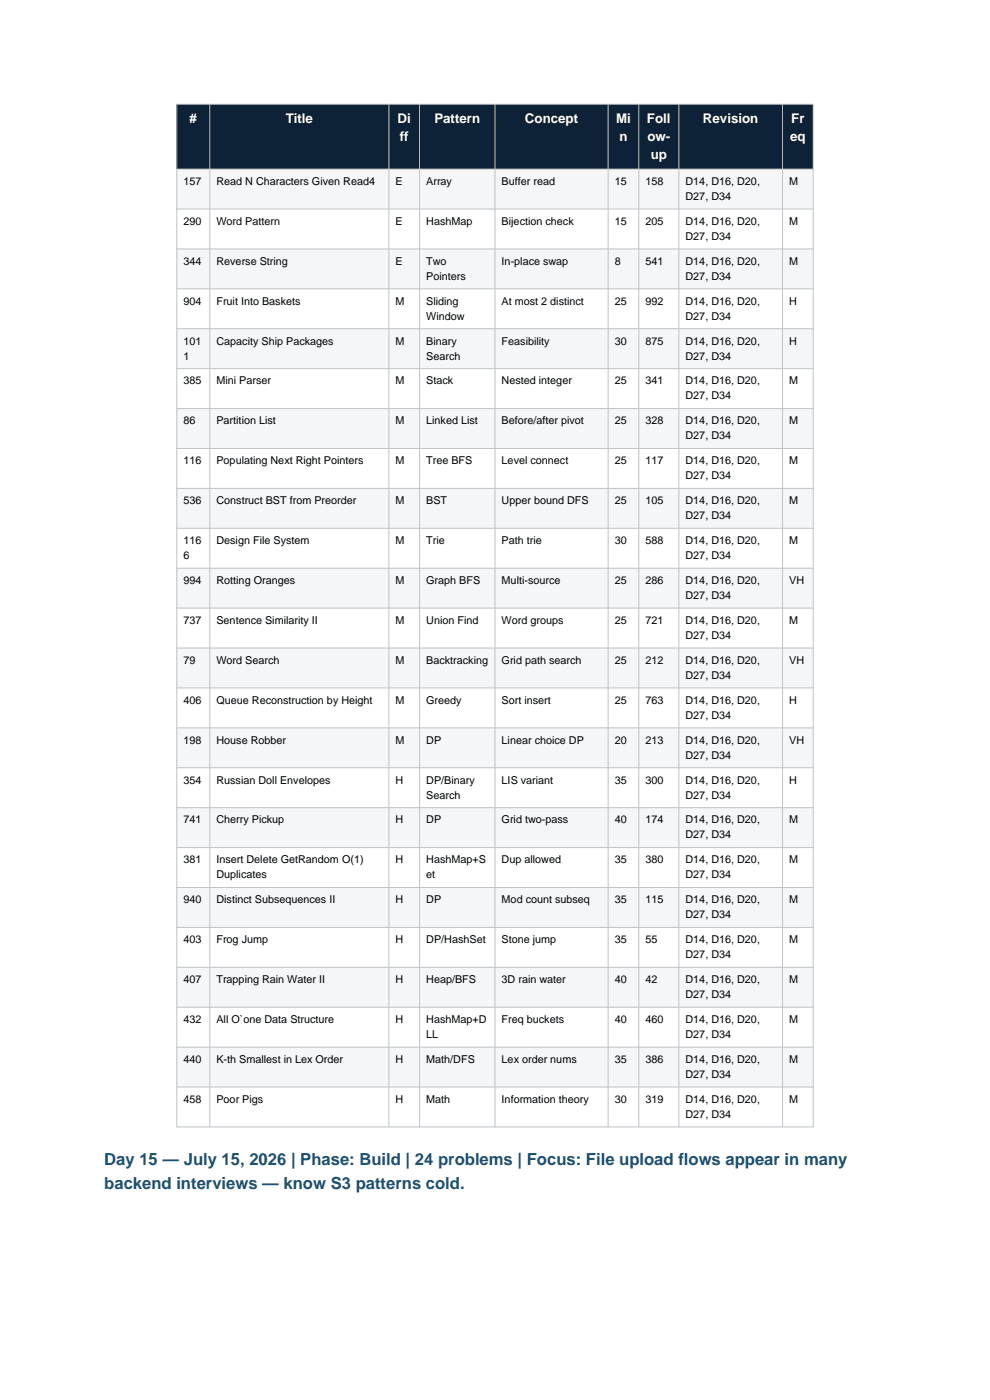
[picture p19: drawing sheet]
<svg xmlns="http://www.w3.org/2000/svg" width="210mm" height="297mm" viewBox="0 0 210 297" stroke-linecap="round" stroke-linejoin="round" font-family="sans-serif">
<defs><g id="words">
<g font-size="3.5" fill="#1a5276">
<text x="22.1" y="247.2">Day 15 — July 15, 2026 | Phase: Build | 24 problems | Focus: File upload flows appear in many</text>
<text x="22.1" y="252.2">backend interviews — know S3 patterns cold.</text>
</g>
<g font-size="2.8" fill="#fff">
<text x="40.2" y="26">#</text>
<text x="60.6" y="26">Title</text>
<text x="84.3" y="26">Di</text>
<text x="84.8" y="29.9">ff</text>
<text x="92.1" y="26">Pattern</text>
<text x="111.4" y="26">Concept</text>
<text x="130.7" y="26">Mi</text>
<text x="131.4" y="29.9">n</text>
<text x="137.2" y="26">Foll</text>
<text x="137.3" y="29.9">ow-</text>
<text x="149.1" y="26">Revision</text>
<text x="167.6" y="29.9">eq</text>
<text x="167.8" y="26">Fr</text>
<text x="138" y="33.8">up</text>
</g>
<g font-size="2.3">
<text x="38.9" y="39.2">157</text>
<text x="45.9" y="39.2">Read N Characters Given Read4</text>
<text x="83.9" y="39.2">E</text>
<text x="90.4" y="39.2">Array</text>
<text x="106.4" y="39.2">Buffer read</text>
<text x="130.4" y="39.2">15</text>
<text x="136.9" y="39.2">158</text>
<text x="145.4" y="39.2">D14, D16, D20,</text>
<text x="167.4" y="39.2">M</text>
<text x="38.9" y="47.7">290</text>
<text x="45.9" y="47.7">Word Pattern</text>
<text x="83.9" y="47.7">E</text>
<text x="90.4" y="47.7">HashMap</text>
<text x="106.4" y="47.7">Bijection check</text>
<text x="130.4" y="47.7">15</text>
<text x="136.9" y="47.7">205</text>
<text x="145.4" y="42.4">D27, D34</text>
<text x="145.4" y="47.7">D14, D16, D20,</text>
<text x="167.4" y="47.7">M</text>
<text x="145.4" y="50.9">D27, D34</text>
<text x="38.9" y="56.2">344</text>
<text x="45.9" y="56.2">Reverse String</text>
<text x="83.9" y="56.2">E</text>
<text x="90.4" y="56.2">Two</text>
<text x="90.4" y="59.3">Pointers</text>
<text x="106.4" y="56.2">In-place swap</text>
<text x="130.4" y="56.2">8</text>
<text x="136.9" y="56.2">541</text>
<text x="145.4" y="56.2">D14, D16, D20,</text>
<text x="145.4" y="59.3">D27, D34</text>
<text x="167.4" y="56.2">M</text>
<text x="38.9" y="64.6">904</text>
<text x="45.9" y="64.6">Fruit Into Baskets</text>
<text x="83.9" y="64.6">M</text>
<text x="90.4" y="64.6">Sliding</text>
<text x="106.4" y="64.6">At most 2 distinct</text>
<text x="130.4" y="64.6">25</text>
<text x="136.9" y="64.6">992</text>
<text x="145.4" y="64.6">D14, D16, D20,</text>
<text x="167.4" y="64.6">H</text>
<text x="90.4" y="67.8">Window</text>
<text x="145.4" y="67.8">D27, D34</text>
<text x="38.9" y="73.1">101</text>
<text x="38.9" y="76.3">1</text>
<text x="45.9" y="73.1">Capacity Ship Packages</text>
<text x="83.9" y="73.1">M</text>
<text x="90.4" y="73.1">Binary</text>
<text x="90.4" y="76.3">Search</text>
<text x="106.4" y="73.1">Feasibility</text>
<text x="130.4" y="73.1">30</text>
<text x="136.9" y="73.1">875</text>
<text x="145.4" y="73.1">D14, D16, D20,</text>
<text x="145.4" y="76.3">D27, D34</text>
<text x="167.4" y="73.1">H</text>
<text x="38.9" y="81.6">385</text>
<text x="45.9" y="81.6">Mini Parser</text>
<text x="83.9" y="81.6">M</text>
<text x="90.4" y="81.6">Stack</text>
<text x="106.4" y="81.6">Nested integer</text>
<text x="130.4" y="81.6">25</text>
<text x="136.9" y="81.6">341</text>
<text x="145.4" y="81.6">D14, D16, D20,</text>
<text x="167.4" y="81.6">M</text>
<text x="145.4" y="84.7">D27, D34</text>
<text x="38.9" y="90">86</text>
<text x="45.9" y="90">Partition List</text>
<text x="83.9" y="90">M</text>
<text x="90.4" y="90">Linked List</text>
<text x="106.4" y="90">Before/after pivot</text>
<text x="130.4" y="90">25</text>
<text x="136.9" y="90">328</text>
<text x="145.4" y="90">D14, D16, D20,</text>
<text x="145.4" y="93.2">D27, D34</text>
<text x="167.4" y="90">M</text>
<text x="38.9" y="98.5">116</text>
<text x="45.9" y="98.5">Populating Next Right Pointers</text>
<text x="83.9" y="98.5">M</text>
<text x="90.4" y="98.5">Tree BFS</text>
<text x="106.4" y="98.5">Level connect</text>
<text x="130.4" y="98.5">25</text>
<text x="136.9" y="98.5">117</text>
<text x="145.4" y="98.5">D14, D16, D20,</text>
<text x="145.4" y="101.7">D27, D34</text>
<text x="167.4" y="98.5">M</text>
<text x="38.9" y="107">536</text>
<text x="45.9" y="107">Construct BST from Preorder</text>
<text x="83.9" y="107">M</text>
<text x="90.4" y="107">BST</text>
<text x="106.4" y="107">Upper bound DFS</text>
<text x="130.4" y="107">25</text>
<text x="136.9" y="107">105</text>
<text x="145.4" y="107">D14, D16, D20,</text>
<text x="167.4" y="107">M</text>
<text x="145.4" y="110.1">D27, D34</text>
<text x="38.9" y="115.4">116</text>
<text x="38.9" y="118.6">6</text>
<text x="45.9" y="115.4">Design File System</text>
<text x="83.9" y="115.4">M</text>
<text x="90.4" y="115.4">Trie</text>
<text x="106.4" y="115.4">Path trie</text>
<text x="130.4" y="115.4">30</text>
<text x="136.9" y="115.4">588</text>
<text x="145.4" y="115.4">D14, D16, D20,</text>
<text x="145.4" y="118.6">D27, D34</text>
<text x="167.4" y="115.4">M</text>
<text x="38.9" y="123.9">994</text>
<text x="45.9" y="123.9">Rotting Oranges</text>
<text x="83.9" y="123.9">M</text>
<text x="90.4" y="123.9">Graph BFS</text>
<text x="106.4" y="123.9">Multi-source</text>
<text x="130.4" y="123.9">25</text>
<text x="136.9" y="123.9">286</text>
<text x="145.4" y="123.9">D14, D16, D20,</text>
<text x="167.4" y="123.9">VH</text>
<text x="145.4" y="127.1">D27, D34</text>
<text x="38.9" y="132.4">737</text>
<text x="45.9" y="132.4">Sentence Similarity II</text>
<text x="83.9" y="132.4">M</text>
<text x="90.4" y="132.4">Union Find</text>
<text x="106.4" y="132.4">Word groups</text>
<text x="130.4" y="132.4">25</text>
<text x="136.9" y="132.4">721</text>
<text x="145.4" y="132.4">D14, D16, D20,</text>
<text x="145.4" y="135.5">D27, D34</text>
<text x="167.4" y="132.4">M</text>
<text x="38.9" y="140.8">79</text>
<text x="45.9" y="140.8">Word Search</text>
<text x="83.9" y="140.8">M</text>
<text x="90.4" y="140.8">Backtracking</text>
<text x="106.4" y="140.8">Grid path search</text>
<text x="130.4" y="140.8">25</text>
<text x="136.9" y="140.8">212</text>
<text x="145.4" y="140.8">D14, D16, D20,</text>
<text x="167.4" y="140.8">VH</text>
<text x="38.9" y="149.3">406</text>
<text x="45.9" y="149.3">Queue Reconstruction by Height</text>
<text x="83.9" y="149.3">M</text>
<text x="90.4" y="149.3">Greedy</text>
<text x="106.4" y="149.3">Sort insert</text>
<text x="130.4" y="149.3">25</text>
<text x="136.9" y="149.3">763</text>
<text x="145.4" y="144">D27, D34</text>
<text x="145.4" y="149.3">D14, D16, D20,</text>
<text x="167.4" y="149.3">H</text>
<text x="145.4" y="152.5">D27, D34</text>
<text x="38.9" y="157.8">198</text>
<text x="45.9" y="157.8">House Robber</text>
<text x="83.9" y="157.8">M</text>
<text x="90.4" y="157.8">DP</text>
<text x="106.4" y="157.8">Linear choice DP</text>
<text x="130.4" y="157.8">20</text>
<text x="136.9" y="157.8">213</text>
<text x="145.4" y="157.8">D14, D16, D20,</text>
<text x="145.4" y="160.9">D27, D34</text>
<text x="167.4" y="157.8">VH</text>
<text x="38.9" y="166.2">354</text>
<text x="45.9" y="166.2">Russian Doll Envelopes</text>
<text x="83.9" y="166.2">H</text>
<text x="90.4" y="166.2">DP/Binary</text>
<text x="106.4" y="166.2">LIS variant</text>
<text x="130.4" y="166.2">35</text>
<text x="136.9" y="166.2">300</text>
<text x="145.4" y="166.2">D14, D16, D20,</text>
<text x="167.4" y="166.2">H</text>
<text x="90.4" y="169.4">Search</text>
<text x="145.4" y="169.4">D27, D34</text>
<text x="38.9" y="174.7">741</text>
<text x="45.9" y="174.7">Cherry Pickup</text>
<text x="83.9" y="174.7">H</text>
<text x="90.4" y="174.7">DP</text>
<text x="106.4" y="174.7">Grid two-pass</text>
<text x="130.4" y="174.7">40</text>
<text x="136.9" y="174.7">174</text>
<text x="145.4" y="174.7">D14, D16, D20,</text>
<text x="145.4" y="177.9">D27, D34</text>
<text x="167.4" y="174.7">M</text>
<text x="38.9" y="183.2">381</text>
<text x="45.9" y="183.2">Insert Delete GetRandom O(1)</text>
<text x="83.9" y="183.2">H</text>
<text x="90.4" y="183.2">HashMap+S</text>
<text x="106.4" y="183.2">Dup allowed</text>
<text x="130.4" y="183.2">35</text>
<text x="136.9" y="183.2">380</text>
<text x="145.4" y="183.2">D14, D16, D20,</text>
<text x="167.4" y="183.2">M</text>
<text x="38.9" y="191.6">940</text>
<text x="45.9" y="186.3">Duplicates</text>
<text x="45.9" y="191.6">Distinct Subsequences II</text>
<text x="83.9" y="191.6">H</text>
<text x="90.4" y="186.3">et</text>
<text x="90.4" y="191.6">DP</text>
<text x="106.4" y="191.6">Mod count subseq</text>
<text x="130.4" y="191.6">35</text>
<text x="136.9" y="191.6">115</text>
<text x="145.4" y="186.3">D27, D34</text>
<text x="145.4" y="191.6">D14, D16, D20,</text>
<text x="167.4" y="191.6">M</text>
<text x="145.4" y="194.8">D27, D34</text>
<text x="38.9" y="200.1">403</text>
<text x="45.9" y="200.1">Frog Jump</text>
<text x="83.9" y="200.1">H</text>
<text x="90.4" y="200.1">DP/HashSet</text>
<text x="106.4" y="200.1">Stone jump</text>
<text x="130.4" y="200.1">35</text>
<text x="136.9" y="200.1">55</text>
<text x="145.4" y="200.1">D14, D16, D20,</text>
<text x="145.4" y="203.3">D27, D34</text>
<text x="167.4" y="200.1">M</text>
<text x="38.9" y="208.6">407</text>
<text x="45.9" y="208.6">Trapping Rain Water II</text>
<text x="83.9" y="208.6">H</text>
<text x="90.4" y="208.6">Heap/BFS</text>
<text x="106.4" y="208.6">3D rain water</text>
<text x="130.4" y="208.6">40</text>
<text x="136.9" y="208.6">42</text>
<text x="145.4" y="208.6">D14, D16, D20,</text>
<text x="167.4" y="208.6">M</text>
<text x="145.4" y="211.7">D27, D34</text>
<text x="38.9" y="217">432</text>
<text x="45.9" y="217">All O`one Data Structure</text>
<text x="83.9" y="217">H</text>
<text x="90.4" y="217">HashMap+D</text>
<text x="90.4" y="220.2">LL</text>
<text x="106.4" y="217">Freq buckets</text>
<text x="130.4" y="217">40</text>
<text x="136.9" y="217">460</text>
<text x="145.4" y="217">D14, D16, D20,</text>
<text x="145.4" y="220.2">D27, D34</text>
<text x="167.4" y="217">M</text>
<text x="38.9" y="225.5">440</text>
<text x="45.9" y="225.5">K-th Smallest in Lex Order</text>
<text x="83.9" y="225.5">H</text>
<text x="90.4" y="225.5">Math/DFS</text>
<text x="106.4" y="225.5">Lex order nums</text>
<text x="130.4" y="225.5">35</text>
<text x="136.9" y="225.5">386</text>
<text x="145.4" y="225.5">D14, D16, D20,</text>
<text x="167.4" y="225.5">M</text>
<text x="38.9" y="234">458</text>
<text x="45.9" y="234">Poor Pigs</text>
<text x="83.9" y="234">H</text>
<text x="90.4" y="234">Math</text>
<text x="106.4" y="234">Information theory</text>
<text x="130.4" y="234">30</text>
<text x="136.9" y="234">319</text>
<text x="145.4" y="228.7">D27, D34</text>
<text x="145.4" y="234">D14, D16, D20,</text>
<text x="167.4" y="234">M</text>
<text x="145.4" y="237.1">D27, D34</text>
</g>
</g></defs>
<path d="M37.5 22.1h135v13.8h-135z" fill-rule="evenodd" fill="#0d2137"/>
<path d="M37.5 35.9h135v8.4h-135z" fill-rule="evenodd" fill="#f4f6f7"/>
<path d="M37.5 44.3h135v8.5h-135z" fill-rule="evenodd" fill="#fff"/>
<path d="M37.5 52.8h135v8.5h-135z" fill-rule="evenodd" fill="#f4f6f7"/>
<path d="M37.5 61.3h135v8.4h-135z" fill-rule="evenodd" fill="#fff"/>
<path d="M37.5 69.7h135v8.5h-135z" fill-rule="evenodd" fill="#f4f6f7"/>
<path d="M37.5 78.2h135v8.5h-135z" fill-rule="evenodd" fill="#fff"/>
<path d="M37.5 86.7h135v8.4h-135z" fill-rule="evenodd" fill="#f4f6f7"/>
<path d="M37.5 95.1h135v8.5h-135z" fill-rule="evenodd" fill="#fff"/>
<path d="M37.5 103.6h135v8.5h-135z" fill-rule="evenodd" fill="#f4f6f7"/>
<path d="M37.5 112.1h135v8.4h-135z" fill-rule="evenodd" fill="#fff"/>
<path d="M37.5 120.5h135v8.5h-135z" fill-rule="evenodd" fill="#f4f6f7"/>
<path d="M37.5 129h135v8.5h-135z" fill-rule="evenodd" fill="#fff"/>
<path d="M37.5 137.5h135v8.4h-135z" fill-rule="evenodd" fill="#f4f6f7"/>
<path d="M37.5 145.9h135v8.5h-135z" fill-rule="evenodd" fill="#fff"/>
<path d="M37.5 154.4h135v8.5h-135z" fill-rule="evenodd" fill="#f4f6f7"/>
<path d="M37.5 162.9h135v8.4h-135z" fill-rule="evenodd" fill="#fff"/>
<path d="M37.5 171.3h135v8.5h-135z" fill-rule="evenodd" fill="#f4f6f7"/>
<path d="M37.5 179.8h135v8.5h-135z" fill-rule="evenodd" fill="#fff"/>
<path d="M37.5 188.3h135v8.4h-135z" fill-rule="evenodd" fill="#f4f6f7"/>
<path d="M37.5 196.7h135v8.5h-135z" fill-rule="evenodd" fill="#fff"/>
<path d="M37.5 205.2h135v8.5h-135z" fill-rule="evenodd" fill="#f4f6f7"/>
<path d="M37.5 213.7h135v8.4h-135z" fill-rule="evenodd" fill="#fff"/>
<path d="M37.5 222.1h135v8.5h-135z" fill-rule="evenodd" fill="#f4f6f7"/>
<path d="M37.5 230.6h135v8.5h-135z" fill-rule="evenodd" fill="#fff"/>
<g fill="none" stroke="#bdc3c7" stroke-width=".21">
<path d="M37.5 22.1h135v217h-135zM37.5 35.9h135M44.5 22.1v217M82.5 22.1v217M89 22.1v217M105 22.1v217M129 22.1v217M135.5 22.1v217M144 22.1v217M166 22.1v217M37.5 44.3h135M37.5 52.8h135"/>
<path d="M37.5 61.3h135M37.5 69.7h135M37.5 78.2h135M37.5 86.7h135M37.5 95.1h135M37.5 103.6h135M37.5 112.1h135M37.5 120.5h135M37.5 129h135M37.5 137.5h135M37.5 145.9h135M37.5 154.4h135"/>
<path d="M37.5 162.9h135M37.5 171.3h135M37.5 179.8h135M37.5 188.3h135M37.5 196.7h135M37.5 205.2h135M37.5 213.7h135M37.5 222.1h135M37.5 230.6h135"/>
</g>
<use href="#words"/>
</svg>
